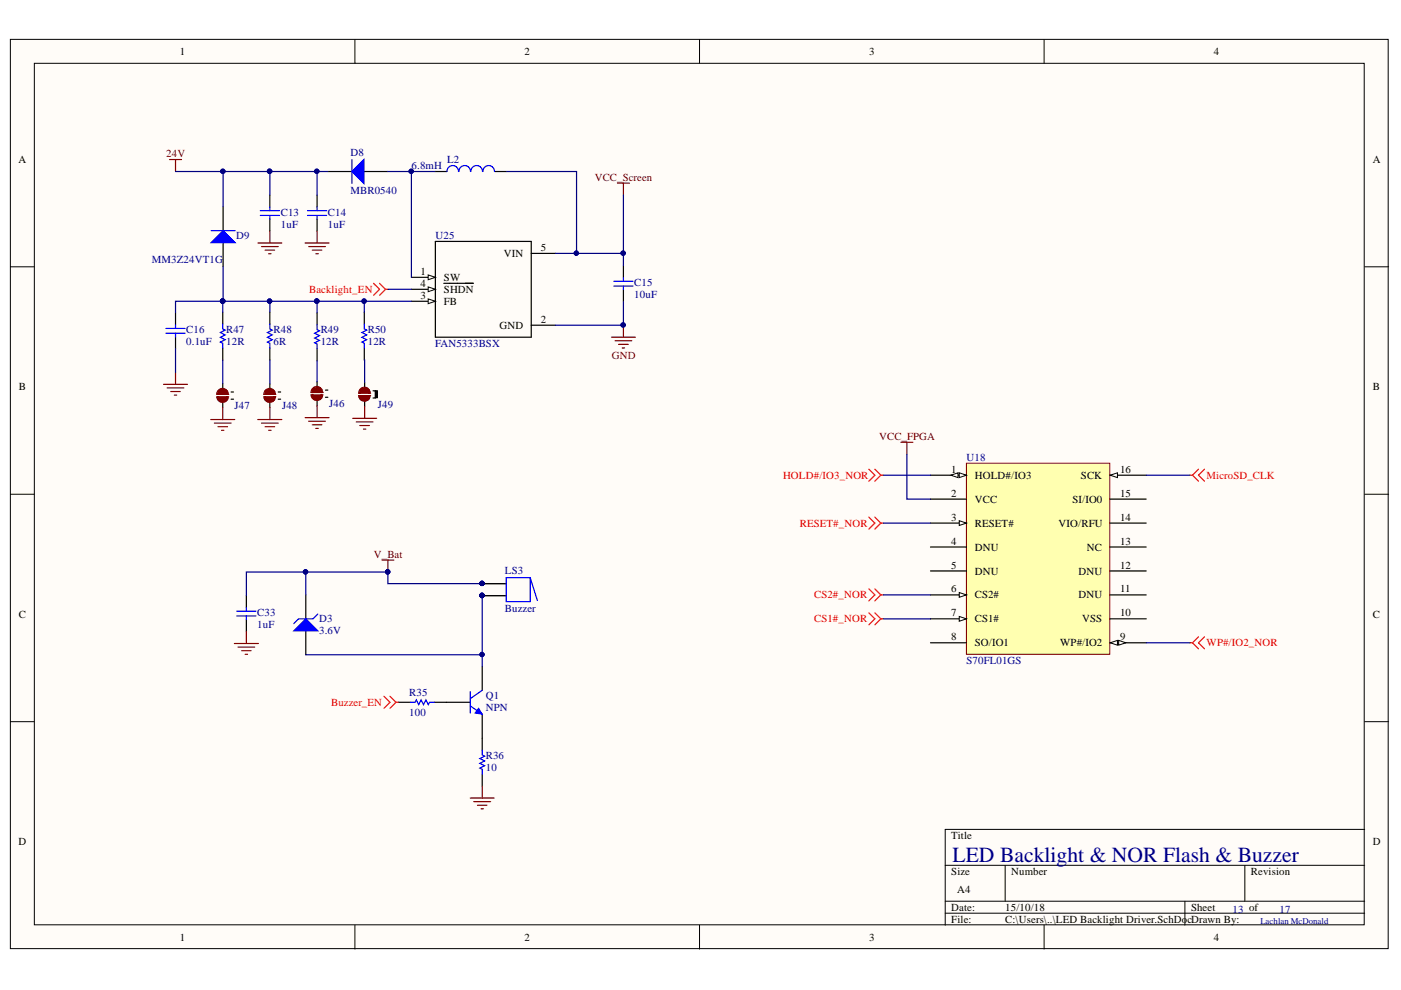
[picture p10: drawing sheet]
<svg xmlns="http://www.w3.org/2000/svg" width="297mm" height="210mm" viewBox="0 0 297 210" stroke-linecap="round" stroke-linejoin="round" font-family="sans-serif">
<defs><g id="words">
<text font-size="4.6" fill="#000080" x="202" y="182.8">LED Backlight &amp; NOR Flash &amp; Buzzer</text>
<g font-size="2.3">
<text x="38.1" y="11.7">1</text>
<text x="111.2" y="11.7">2</text>
<text x="184.3" y="11.7">3</text>
<text x="257.3" y="11.7">4</text>
<text x="3.9" y="34.5">A</text>
<text x="291.1" y="34.5">A</text>
<text x="114.7" y="53.2">5</text>
<text x="89.1" y="58.3">1</text>
<text x="94.1" y="59.6">SW</text>
<text x="106.8" y="54.5">VIN</text>
<text x="89.1" y="63.4">3</text>
<text x="89.1" y="60.8">4</text>
<text x="94.1" y="64.6">FB</text>
<text x="94.1" y="62.1">SHDN</text>
<text x="105.9" y="69.7">GND</text>
<text x="114.7" y="68.4">2</text>
<text x="4" y="82.7">B</text>
<text x="291.1" y="82.7">B</text>
<text x="201.7" y="100.3">1</text>
<text x="206.7" y="101.5">HOLD#/IO3</text>
<text x="229.2" y="101.5">SCK</text>
<text x="237.5" y="100.3">16</text>
<text x="201.7" y="105.3">2</text>
<text x="206.7" y="106.6">VCC</text>
<text x="227.4" y="106.6">SI/IO0</text>
<text x="237.5" y="105.3">15</text>
<text x="201.7" y="110.4">3</text>
<text x="206.7" y="111.7">RESET#</text>
<text x="224.4" y="111.7">VIO/RFU</text>
<text x="237.5" y="110.4">14</text>
<text x="201.7" y="115.5">4</text>
<text x="206.7" y="116.8">DNU</text>
<text x="230.5" y="116.8">NC</text>
<text x="237.5" y="115.5">13</text>
<text x="201.7" y="120.6">5</text>
<text x="201.7" y="125.6">6</text>
<text x="206.7" y="121.8">DNU</text>
<text x="228.7" y="121.8">DNU</text>
<text x="237.5" y="125.6">11</text>
<text x="237.5" y="120.6">12</text>
<text x="4" y="130.9">C</text>
<text x="201.7" y="130.7">7</text>
<text x="206.7" y="126.9">CS2#</text>
<text x="206.7" y="132">CS1#</text>
<text x="228.7" y="126.9">DNU</text>
<text x="229.4" y="132">VSS</text>
<text x="237.5" y="130.7">10</text>
<text x="291.1" y="130.9">C</text>
<text x="201.7" y="135.8">8</text>
<text x="206.7" y="137">SO/IO1</text>
<text x="224.8" y="137">WP#/IO2</text>
<text x="237.5" y="135.8">9</text>
<text x="3.9" y="179.2">D</text>
<text x="201.7" y="177.9">Title</text>
<text x="291.1" y="179.2">D</text>
<text x="201.7" y="185.5">Size</text>
<text x="214.4" y="185.5">Number</text>
<text x="265.2" y="185.5">Revision</text>
<text x="203" y="189.3">A4</text>
<text x="201.7" y="193.1">Date:</text>
<text x="201.7" y="195.7">File:</text>
<text x="213.1" y="193.1">15/10/18</text>
<text x="213.1" y="195.7">C:\Users\..\LED Backlight Driver.SchDo</text>
<text x="251.8" y="195.7">cDrawn By:</text>
<text x="252.5" y="193.1">Sheet</text>
<text x="38.1" y="199.5">1</text>
<text x="111.2" y="199.5">2</text>
<text x="184.3" y="199.5">3</text>
<text x="257.3" y="199.5">4</text>
</g>
<g font-size="2.3" fill="#800000">
<text x="35.3" y="33.4">24V</text>
<text x="126.1" y="38.4">VCC_Screen</text>
<text x="129.7" y="76.1">GND</text>
<text x="186.4" y="93.3">VCC_FPGA</text>
<text x="79.2" y="118.3">V_Bat</text>
</g>
<g font-size="2.3" fill="#000080">
<text x="74.3" y="33.1">D8</text>
<text x="87.3" y="35.9">6.8mH</text>
<text x="94.8" y="34.6">L2</text>
<text x="74.3" y="41.2">MBR0540</text>
<text x="59.5" y="45.7">C13</text>
<text x="69.5" y="45.7">C14</text>
<text x="50.1" y="50.7">D9</text>
<text x="59.5" y="48.2">1uF</text>
<text x="69.5" y="48.2">1uF</text>
<text x="92.4" y="50.7">U25</text>
<text x="32.2" y="55.8">MM3Z24VT1G</text>
<text x="134.5" y="60.7">C15</text>
<text x="134.5" y="63.2">10uF</text>
<text x="39.5" y="70.6">C16</text>
<text x="48" y="70.5">R47</text>
<text x="58" y="70.5">R48</text>
<text x="68" y="70.6">R49</text>
<text x="78" y="70.5">R50</text>
<text x="39.5" y="73.2">0.1uF</text>
<text x="48" y="73.1">12R</text>
<text x="58" y="73.1">6R</text>
<text x="68" y="73.2">12R</text>
<text x="78" y="73.1">12R</text>
<text x="92.3" y="73.6">FAN5333BSX</text>
<text x="49.7" y="86.7">J47</text>
<text x="59.8" y="86.7">J48</text>
<text x="69.8" y="86.3">J46</text>
<text x="80.1" y="86.4">J49</text>
<text x="204.9" y="97.7">U18</text>
<text x="107.1" y="121.7">LS3</text>
<text x="54.5" y="130.6">C33</text>
<text x="67.7" y="132">D3</text>
<text x="107.1" y="129.8">Buzzer</text>
<text x="54.5" y="133.1">1uF</text>
<text x="67.7" y="134.5">3.6V</text>
<text x="204.9" y="140.8">S70FL01GS</text>
<text x="86.8" y="147.7">R35</text>
<text x="103" y="148.2">Q1</text>
<text x="86.8" y="151.7">100</text>
<text x="103" y="150.7">NPN</text>
<text x="103" y="160.9">R36</text>
<text x="103" y="163.4">10</text>
<text x="261.3" y="193.6">13 of</text>
<text x="271.3" y="193.6">17</text>
</g>
<g font-size="2.3" fill="#f00">
<text x="65.5" y="62.1">Backlight_EN</text>
<text x="166" y="101.5">HOLD#/IO3_NOR</text>
<text x="255.8" y="101.5">MicroSD_CLK</text>
<text x="169.6" y="111.7">RESET#_NOR</text>
<text x="172.6" y="126.9">CS2#_NOR</text>
<text x="172.6" y="132">CS1#_NOR</text>
<text x="255.8" y="137">WP#/IO2_NOR</text>
<text x="70.2" y="149.7">Buzzer_EN</text>
</g>
<text font-size="1.9" fill="#000080" x="267.2" y="195.8">Lachlan McDonald</text>
</g></defs>
<g fill="#fffcf8" stroke="#000" stroke-width=".21">
<path d="M2.2 8.3h292.1v192.8h-292.1z"/>
<path d="M7.3 13.4h281.9v182.7h-281.9z"/>
</g>
<g fill="none" stroke="#000" stroke-width=".21">
<path d="M75.3 8.3v5.1M148.3 8.3v5.1M221.4 8.3v5.1M2.2 56.6h5.1M289.3 56.6h5.1M2.2 104.8h5.1M289.3 104.8h5.1M2.2 153h5.1M289.3 153h5.1M289.3 175.9h-88.9v20.3M75.3 196.2v5M148.3 196.2v5"/>
<path d="M200.4 183.5h88.9M200.4 191.1h88.9M200.4 193.6h88.9M213.1 183.5v7.6M221.4 196.2v5M251.2 191.1v5.1M263.9 183.5v7.6"/>
</g>
<path d="M92.3 51.2h20.3v20.3h-20.3zM112.6 53.7h5.1M87.2 63.9h5.1M112.6 69h5.1" fill="none" stroke="#000" stroke-width=".25"/>
<path d="M90.8 63.4l1.5 .5-1.5 .5z" fill="#fffcf8"/>
<path d="M90.8 63.4l1.5 .5-1.5 .5z" fill="none" stroke="#000" stroke-width=".21"/>
<path d="M87.2 61.3h5.1" fill="none" stroke="#000" stroke-width=".25"/>
<path d="M90.8 60.8l1.5 .5-1.5 .5z" fill="#fffcf8"/>
<path d="M90.8 60.8l1.5 .5-1.5 .5z" fill="none" stroke="#000" stroke-width=".21"/>
<path d="M87.2 58.8h5.1M94.1 60.1h6.2" fill="none" stroke="#000" stroke-width=".25"/>
<path d="M90.8 58.3l1.5 .5-1.5 .5z" fill="#fffcf8"/>
<path d="M90.8 58.3l1.5 .5-1.5 .5z" fill="none" stroke="#000" stroke-width=".21"/>
<g fill="none" stroke="#000" stroke-width=".25">
<path d="M69.5 36.4h5.1M77.2 36.4h5M92.2 36.4h2.6M104.9 36.4h2.6M57.2 41.4v2.5M57.2 46.4v2.6M67.2 41.4v2.5M67.2 46.4v2.6M132.2 56.3v2.6M37.2 66.3v2.6M37.2 71.4v2.6M47.2 66.2v2.5"/>
<path d="M47.2 73.8v2.5M57.2 66.2v2.5M57.2 73.8v2.5M67.2 66.3v2.6M67.2 74v2.5M77.2 66.2v2.5M77.2 73.8v2.5M132.2 61.4v2.6"/>
</g>
<g fill="none" stroke="#00f" stroke-width=".25">
<path d="M97.2 36.4a1.22 1.22 0 0 0-1.2-1.3 1.22 1.22 0 0 0-1.2 1.3M99.8 36.4a1.22 1.22 0 0 0-1.3-1.3 1.22 1.22 0 0 0-1.2 1.3M102.3 36.4a1.23 1.23 0 0 0-1.2-1.3 1.23 1.23 0 0 0-1.3 1.3M104.8 36.4a1.22 1.22 0 0 0-1.2-1.3 1.22 1.22 0 0 0-1.2 1.3M55.2 44.7h4M55.2 45.7h4M57.2 43.9v.8M57.2 45.7v.7M65.2 44.7h4.1M65.2 45.7h4.1M67.2 43.9v.8M67.2 45.7v.7"/>
<path d="M130.1 59.6h4.1M132.2 58.9v.7M35.2 70.7h4M35.2 69.6h4M37.2 68.9v.7M37.2 70.7v.7M47.2 68.7v1l.5 .3-1 .5 1 .5-1 .5 1 .5-1 .5 .5 .3v1M57.2 68.7v1l.5 .3-1 .5 1 .5-1 .5 1 .5-1 .5 .5 .3v1M67.2 68.9v1l.5 .2-1 .6 1 .5-1 .5 1 .5-1 .5 .5 .2v1.1M77.2 68.7v1l.5 .3-1 .5 1 .5-1 .5 1 .5-1 .5 .5 .3v1M130.1 60.7h4.1M132.2 60.7v.7"/>
</g>
<g fill="none" stroke="#800000" stroke-width=".25">
<path d="M130.9 38.8h2.5M132.2 38.8v2.6M54.7 51.5h5.1M55.4 52.3h3.6M56.2 53h2M57 53.8h.5M57.2 49v2.5M64.7 51.5h5.1M65.4 52.3h3.6M66.2 53h2M67 53.8h.5M67.2 49v2.5"/>
<path d="M37.2 79v2.5M129.6 71.5h5.1M130.4 72.3h3.6M131.2 73h2M131.9 73.8h.5M132.2 69v2.5M34.7 81.5h5.1M35.4 82.3h3.6M36.2 83h2M37 83.8h.5"/>
</g>
<circle cx="132.1" cy="68.9" r=".46" fill="#000080" stroke="#000080" stroke-width=".21"/>
<path d="M74.6 36.4l2.6-2.6v5.1z" fill="#00f"/>
<path d="M74.6 36.4l2.6-2.6v5.1zM74.6 33.8v5.1" fill="none" stroke="#00f" stroke-width=".25"/>
<path d="M47.3 43.8v5.1M47.3 51.4v5.1" fill="none" stroke="#000" stroke-width=".25"/>
<path d="M44.8 51.4l2.5-2.5 2.5 2.5z" fill="#00f"/>
<path d="M44.8 51.4l2.5-2.5 2.5 2.5zM44.8 48.9h5" fill="none" stroke="#00f" stroke-width=".25"/>
<path d="M79.2 60.1l1.3 1.2-1.3 1.3M80.5 60.1l1.2 1.2M81.7 61.3l-1.2 1.3M81.7 61.3h.5" fill="none" stroke="#f00" stroke-width=".25"/>
<g fill="none" stroke="#000" stroke-width=".25">
<path d="M47.2 81.3v1.3M47.2 85.1v1.3M49 84.6h.5M49 83.1h.5M57.2 81.3v1.3M57.2 85.1v1.3M59 84.6h.5M59 83.1h.5M67.2 80.9v1.3M67.2 84.7v1.3M69 84.2h.5M69 82.7h.5"/>
<path d="M77.3 81.1v1.3M77.3 84.9v1.3M79.1 82.9h.5v1.5h-.5"/>
</g>
<g fill="none" stroke="#800000" stroke-width=".25">
<path d="M35.9 33.8h2.6M37.2 33.8v2.6M44.7 89h5.1M45.4 89.7h3.6M46.2 90.5h2M47 91.2h.5M47.2 86.4v2.6M48.4 84.1a1.22 1.22 0 0 1-1.2 1.2 1.22 1.22 0 0 1-1.2-1.2M48.4 83.6a1.22 1.22 0 0 0-1.2-1.2 1.22 1.22 0 0 0-1.2 1.2M54.7 89h5.1M55.4 89.7h3.6M56.2 90.5h2"/>
<path d="M57 91.2h.5M57.2 86.4v2.6M58.4 84.1a1.22 1.22 0 0 1-1.2 1.2 1.22 1.22 0 0 1-1.3-1.2M58.4 83.6a1.22 1.22 0 0 0-1.2-1.2 1.22 1.22 0 0 0-1.3 1.2M64.7 88.5h5.1M65.4 89.3h3.6M66.2 90.1h2M67 90.8h.5M67.2 86v2.5M68.4 83.7a1.22 1.22 0 0 1-1.2 1.2 1.22 1.22 0 0 1-1.2-1.2M68.4 83.2a1.22 1.22 0 0 0-1.2-1.3 1.22 1.22 0 0 0-1.2 1.3M74.8 88.7h5.1"/>
<path d="M75.5 89.5h3.6M76.3 90.2h2M77.1 91h.5M77.3 86.2v2.5M78.5 83.9a1.22 1.22 0 0 1-1.2 1.2 1.22 1.22 0 0 1-1.3-1.2M78.5 83.4a1.22 1.22 0 0 0-1.2-1.3 1.22 1.22 0 0 0-1.3 1.3"/>
</g>
<path d="M46.5 84.6v-.2h1.5v.2l-.3 .3h-1M46.7 82.9h1l.3 .2v.3h-1.5v-.3M56.5 84.6v-.2h1.5v.2l-.3 .3h-1M56.7 82.9h1l.3 .2v.3h-1.5v-.3M66.5 84.2v-.2h1.5v.2l-.3 .3h-1M66.7 82.5h1l.3 .2v.3h-1.5v-.3M76.6 84.4v-.3h1.5v.3l-.3 .2h-1M76.8 82.6h1l.3 .3v.2h-1.5v-.2" fill="none" stroke="#810000" stroke-width=".76"/>
<g fill="none" stroke="#810000" stroke-width=".25">
<path d="M46 84.1h.5M46 83.6h.5M46.2 83.4v.2M46.2 84.1v.3M48 84.1h.5M48 83.6h.5M48.2 83.4v.2M48.2 84.1v.3M55.9 84.1h.6M55.9 83.6h.6M56.2 83.4v.2M56.2 84.1v.3"/>
<path d="M58 84.1h.5M58 83.6h.5M58.2 83.4v.2M58.2 84.1v.3M66 83.7h.5M66 83.2h.5M66.2 83v.2M66.2 83.7v.3M68 83.7h.5M68 83.2h.5M68.2 83v.2M68.2 83.7v.3"/>
<path d="M76 83.9h.6M76 83.4h.6M76.3 83.1v.3M76.3 83.9v.2M78.1 83.9h.5M78.1 83.4h.5M78.3 83.1v.3M78.3 83.9v.2"/>
</g>
<path d="M79.6 82.9h.4v1.4h-.4z" fill="#000" stroke="#000" stroke-width=".25"/>
<path d="M204.9 98.2h30.4v40.5h-30.4z" fill="#ffffb0" stroke="#800000" stroke-width=".21"/>
<path d="M197.3 100.8h7.6" fill="none" stroke="#000" stroke-width=".25"/>
<path d="M203.4 100.2l1.5 .6-1.5 .5z" fill="#fffcf8"/>
<path d="M203.4 100.2l1.5 .6-1.5 .5z" fill="none" stroke="#000" stroke-width=".21"/>
<path d="M201.6 100.8l1.5-.6v1.1z" fill="#fffcf8"/>
<path d="M201.6 100.8l1.5-.6v1.1z" fill="none" stroke="#000" stroke-width=".21"/>
<path d="M197.3 105.8h7.6M197.3 110.9h7.6" fill="none" stroke="#000" stroke-width=".25"/>
<path d="M203.4 110.4l1.5 .5-1.5 .5z" fill="#fffcf8"/>
<path d="M203.4 110.4l1.5 .5-1.5 .5z" fill="none" stroke="#000" stroke-width=".21"/>
<path d="M197.3 116h7.6M197.3 121.1h7.6M197.3 126.1h7.6" fill="none" stroke="#000" stroke-width=".25"/>
<path d="M203.4 125.6l1.5 .5-1.5 .5z" fill="#fffcf8"/>
<path d="M203.4 125.6l1.5 .5-1.5 .5z" fill="none" stroke="#000" stroke-width=".21"/>
<path d="M197.3 131.2h7.6" fill="none" stroke="#000" stroke-width=".25"/>
<path d="M203.4 130.7l1.5 .5-1.5 .5z" fill="#fffcf8"/>
<path d="M203.4 130.7l1.5 .5-1.5 .5z" fill="none" stroke="#000" stroke-width=".21"/>
<path d="M197.3 136.3h7.6M235.4 136.3h7.6" fill="none" stroke="#000" stroke-width=".25"/>
<path d="M235.4 136.3l1.5-.5v1z" fill="#fffcf8"/>
<path d="M235.4 136.3l1.5-.5v1z" fill="none" stroke="#000" stroke-width=".21"/>
<path d="M237.2 135.8l1.5 .5-1.5 .5z" fill="#fffcf8"/>
<path d="M237.2 135.8l1.5 .5-1.5 .5z" fill="none" stroke="#000" stroke-width=".21"/>
<path d="M235.4 116h7.6M235.4 110.9h7.6M235.4 105.8h7.6M235.4 100.8h7.6M235.4 131.2h7.6M235.4 126.1h7.6M235.4 121.1h7.6" fill="none" stroke="#000" stroke-width=".25"/>
<path d="M235.4 100.8l1.5-.6v1.1z" fill="#fffcf8"/>
<path d="M235.4 100.8l1.5-.6v1.1z" fill="none" stroke="#000" stroke-width=".21"/>
<g fill="none" stroke="#f00" stroke-width=".25">
<path d="M184.2 99.5l1.3 1.3-1.3 1.2M185.5 99.5l1.3 1.3M254.1 99.5l-1.3 1.3M255.4 99.5l-1.3 1.3 1.3 1.2M184.2 109.6l1.3 1.3-1.3 1.3M185.5 109.6l1.3 1.3M186.8 100.8h.5M186.8 110.9l-1.3 1.3M186.8 110.9h.5M186.8 100.8l-1.3 1.2M252.3 100.8h.5M252.8 100.8l1.3 1.2"/>
<path d="M184.2 124.9l1.3 1.2-1.3 1.3M184.2 129.9l1.3 1.3-1.3 1.3M185.5 124.9l1.3 1.2M185.5 129.9l1.3 1.3M186.8 126.1l-1.3 1.3M186.8 126.1h.5M186.8 131.2l-1.3 1.3M186.8 131.2h.5M252.3 136.3h.5M252.8 136.3l1.3 1.3M254.1 135l-1.3 1.3M255.4 135l-1.3 1.3 1.3 1.3"/>
</g>
<path d="M191 93.8h2.5M192.3 93.8v2.5M81 118.7h2.5M82.2 118.7v2.6" fill="none" stroke="#800000" stroke-width=".25"/>
<path d="M64.8 126.1v5.1M64.8 133.7v5.1M102.2 123.7h5.1M102.2 126.3h5.1" fill="none" stroke="#000" stroke-width=".25"/>
<g fill="#000080" stroke="#000080" stroke-width=".21">
<circle cx="102.2" cy="123.7" r=".46"/>
<circle cx="102.2" cy="126.2" r=".46"/>
<circle cx="82.2" cy="121.2" r=".46"/>
</g>
<path d="M107.3 122.5h5.1v5.1h-5.1zM112.4 122.5l1.5 4.8" fill="none" stroke="#00f" stroke-width=".25"/>
<path d="M62.3 133.7l2.5-2.5 2.6 2.5z" fill="#00f"/>
<path d="M50.2 129.6h4.1M50.2 130.6h4.1M52.2 128.8v.8M52.2 130.6v.8M62.3 133.7l2.5-2.5 2.6 2.5zM67.4 130.2l-1 1h-3.1l-1 1M99.7 149.7l2.5 1.7M99.7 146.6v4.6M102.2 146.4l-2.5 1.7" fill="none" stroke="#00f" stroke-width=".25"/>
<path d="M52.2 126.3v2.5M52.2 131.4v2.5M94.6 148.9h5.1M102.2 141.3v5.1M102.2 151.4v5.1" fill="none" stroke="#000" stroke-width=".25"/>
<path d="M49.7 136.4h5.1M50.5 137.2h3.5M51.2 138h2M52 138.7h.5M52.2 133.9v2.5" fill="none" stroke="#800000" stroke-width=".25"/>
<path d="M101.5 150.2l.7 1.2-1.5-.2z" fill="#00f"/>
<path d="M101.5 150.2l.7 1.2-1.5-.2z" fill="none" stroke="#00f" stroke-width=".21"/>
<path d="M84.5 148.9h2.5M92.1 148.9h2.5M102.2 156.5v2.6M102.2 164.1v2.6" fill="none" stroke="#000" stroke-width=".25"/>
<path d="M87 148.9h1l.3-.5 .5 1 .5-1 .5 1 .5-1 .5 1 .3-.5h1M102.2 159.1v1l.5 .2-1 .5 1 .5-1 .5 1 .6-1 .5 .5 .2v1" fill="none" stroke="#00f" stroke-width=".25"/>
<path d="M99.7 169.2h5.1M100.5 170h3.5M101.2 170.7h2.1M102 171.5h.5M102.2 166.7v2.5" fill="none" stroke="#800000" stroke-width=".25"/>
<path d="M81.4 147.6l1.3 1.3-1.3 1.3M82.7 147.6l1.2 1.3M83.9 148.9l-1.2 1.3M83.9 148.9h.6" fill="none" stroke="#f00" stroke-width=".25"/>
<g fill="none" stroke="#000080" stroke-width=".25">
<path d="M37.2 36.4h10.1v7.4M47.3 36.4h19.9M57.2 36.4v5M69.5 36.4h-2.3v5M82.2 36.4h5M92.2 36.4h-5v22.4M107.5 36.4h14.7v17.3M47.3 56.5l-.1 7.4M132.2 41.4v12.3h-14.5M132.2 53.7v2.6M37.2 74v5M47.2 63.9h-10v2.4"/>
<path d="M47.2 63.9v2.3M47.2 76.3v5M47.3 63.9h9.9M57.2 76.3v5M67.2 63.9h-10v2.3M67.2 63.9v2.4M67.2 76.5v4.4M67.2 63.9h10M77.2 76.3l.1 4.8M82.2 61.3h5M87.2 63.9h-10v2.3M132.2 64v5h-14.5"/>
<path d="M192.3 96.3v9.5h5M187.3 100.8h10M187.3 110.9h10M243 100.8h9.3M64.8 121.3v4.8M102.2 126.3v12.5h-37.4M102.2 123.7h-20v-2.4h-30v5M102.2 138.8v2.5M187.3 126.1h10M187.3 131.2h10M243 136.3h9.3"/>
</g>
<g fill="#000080" stroke="#000080" stroke-width=".21">
<circle cx="87.2" cy="36.3" r=".46"/>
<circle cx="122.2" cy="53.7" r=".46"/>
<circle cx="132.1" cy="68.9" r=".46"/>
<circle cx="67.2" cy="36.3" r=".46"/>
<circle cx="57.2" cy="36.3" r=".46"/>
<circle cx="67.2" cy="63.8" r=".47"/>
<circle cx="77.2" cy="63.8" r=".46"/>
<circle cx="57.2" cy="63.8" r=".47"/>
<circle cx="47.2" cy="63.8" r=".46"/>
<circle cx="47.2" cy="36.3" r=".46"/>
<circle cx="47.2" cy="63.8" r=".47"/>
<circle cx="132.1" cy="53.7" r=".46"/>
<circle cx="102.2" cy="138.8" r=".46"/>
<circle cx="102.2" cy="126.2" r=".46"/>
<circle cx="82.2" cy="121.2" r=".46"/>
<circle cx="102.2" cy="123.7" r=".46"/>
<circle cx="64.8" cy="121.2" r=".47"/>
</g>
<use href="#words"/>
</svg>
